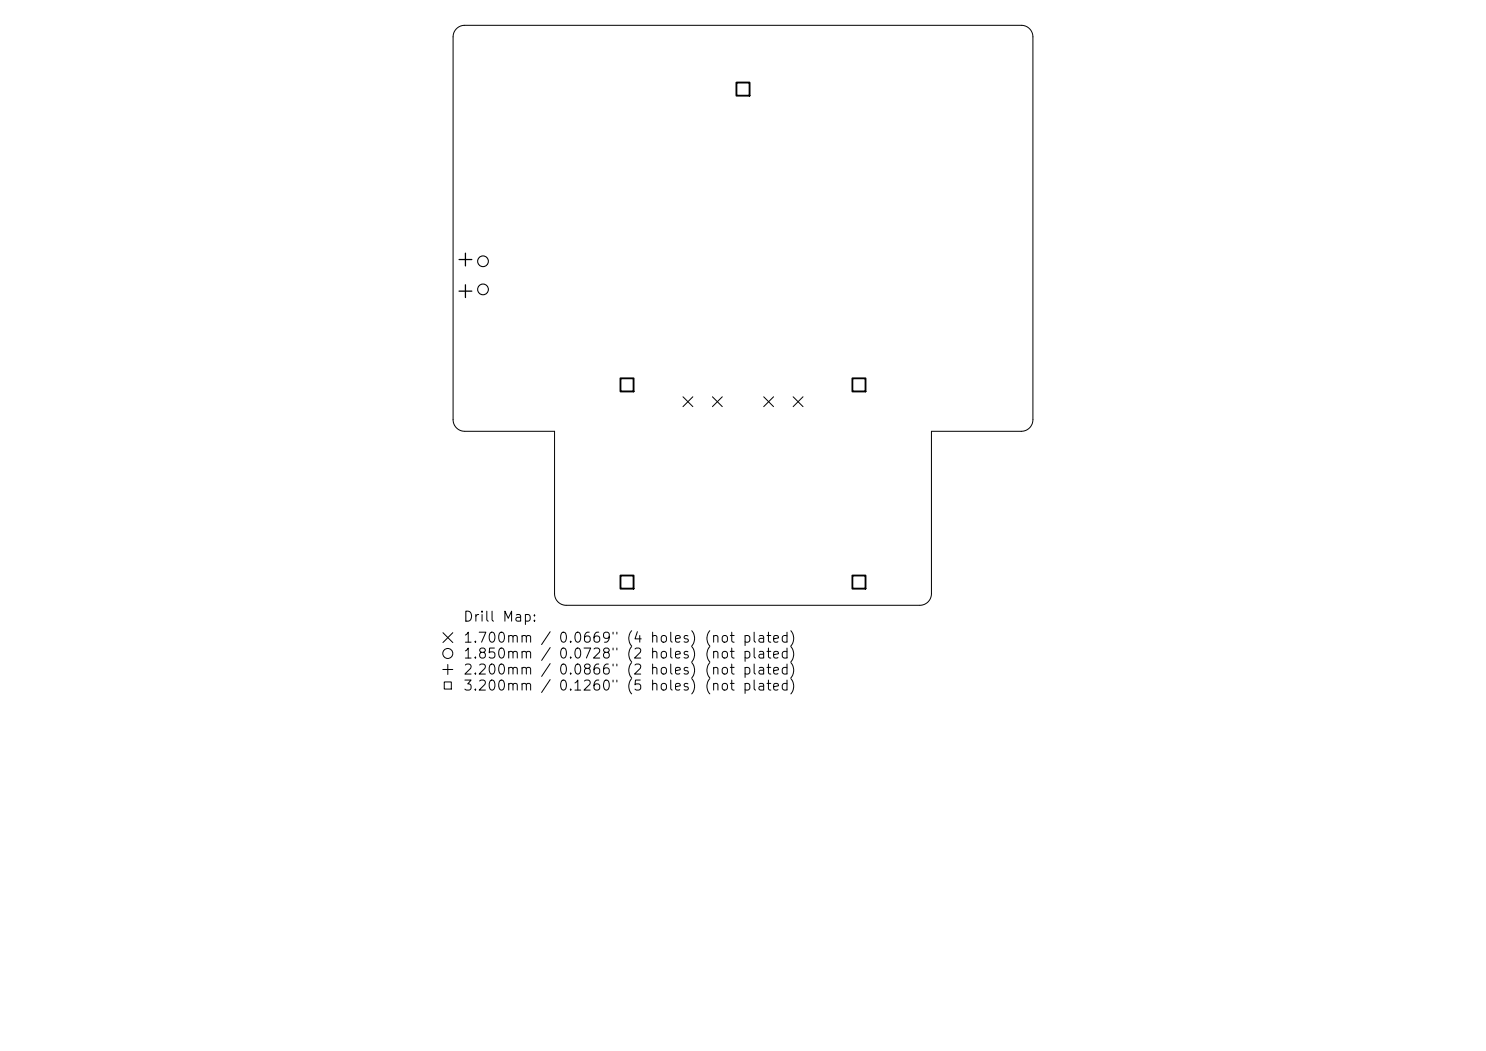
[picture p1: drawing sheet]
<svg xmlns="http://www.w3.org/2000/svg" width="297mm" height="210mm" viewBox="0 0 297 210" stroke-linecap="round" stroke-linejoin="round" font-family="sans-serif">
<defs><g id="words">
<g font-size="2">
<text x="92.4" y="124.7">Drill Map:</text>
<text x="92.4" y="128.9">1.700mm / 0.0669&quot; (4 holes) (not plated)</text>
<text x="92.4" y="132.1">1.850mm / 0.0728&quot; (2 holes) (not plated)</text>
<text x="92.4" y="135.3">2.200mm / 0.0866&quot; (2 holes) (not plated)</text>
<text x="92.4" y="138.5">3.200mm / 0.1260&quot; (5 holes) (not plated)</text>
</g>
</g></defs>
<g fill="none" stroke="#000" stroke-width=".2">
<path d="M91.2 5.7l.9-.5 .8-.1h111.2a2.32 2.32 0 0 1 2.3 2.3v76.5a2.32 2.32 0 0 1-2.3 2.3h-17.9v32.4a2.32 2.32 0 0 1-2.4 2.3h-70.6a2.32 2.32 0 0 1-2.4-2.3v-32.4h-17.9a2.32 2.32 0 0 1-2.3-2.3v-76.5l.1-.8zM136.5 79.3l2 2M138.5 79.3l-2 2M142.4 79.3l2 2M144.4 79.3l-2 2M152.6 79.3l2 2M154.6 79.3l-2 2M158.5 79.3l2 2M160.5 79.3l-2 2M88.5 133.8h2M88.5 126.4l2 2M88.8 136.3h1.4v1.4h-1.4z"/>
<path d="M89.5 132.8v2M90.5 126.4l-2 2"/>
<circle cx="89.5" cy="130.6" r="1"/>
</g>
<g fill="none" stroke="#000" stroke-width=".21">
<circle cx="96.5" cy="52.2" r="1.07"/>
<circle cx="96.5" cy="57.8" r="1.07"/>
</g>
<path d="M91.8 51.9h2.5M91.8 58.2h2.5M93 50.6v2.5M93 56.9v2.6" fill="none" stroke="#000" stroke-width=".25"/>
<path d="M147.2 16.5h2.6v2.6h-2.6zM124 75.6h2.6v2.6h-2.6zM170.4 75.6h2.6v2.6h-2.6zM124 115h2.6v2.6h-2.6zM170.4 115h2.6v2.6h-2.6z" fill="none" stroke="#000" stroke-width=".37"/>
<use href="#words"/>
</svg>
